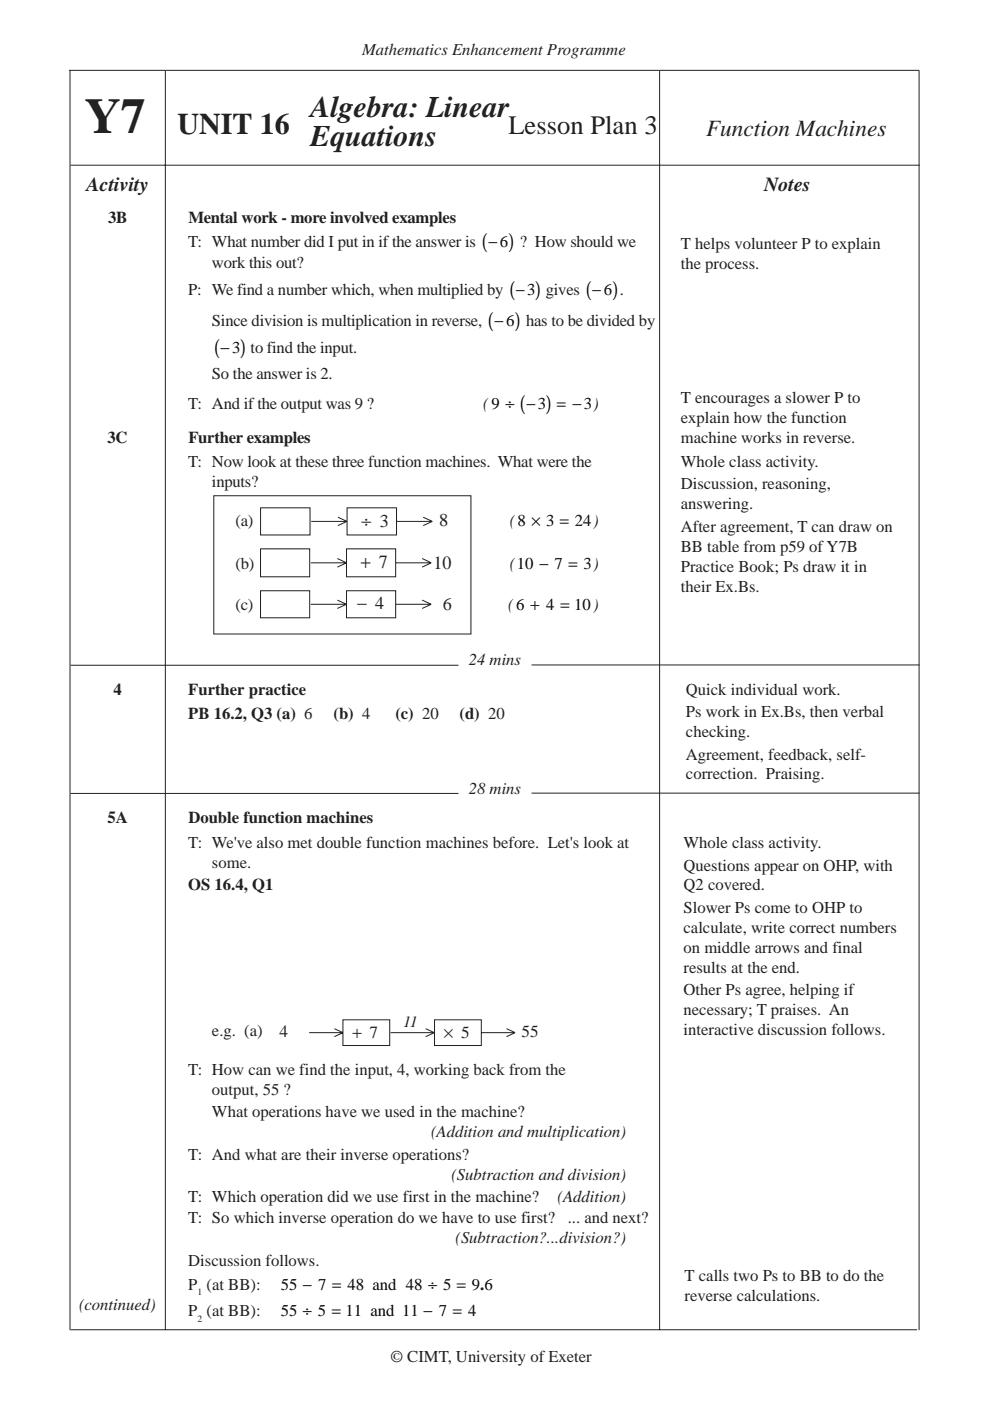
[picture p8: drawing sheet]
<svg xmlns="http://www.w3.org/2000/svg" width="210mm" height="297mm" viewBox="0 0 210 297" stroke-linecap="round" stroke-linejoin="round" font-family="sans-serif">
<defs><g id="words">
<text font-size="10.6" fill="#231f20" x="18" y="28.3">Y7</text>
<g font-size="6.3" fill="#231f20">
<text x="37.6" y="28.4">UNIT 16</text>
<text x="65.9" y="24.9">Algebra: Linear</text>
<text x="65.9" y="30.9">Equations</text>
</g>
<text font-size="5.6" fill="#231f20" x="107.8" y="28.4">Lesson Plan 3</text>
<text font-size="4.9" fill="#231f20" x="149.7" y="28.8">Function Machines</text>
<g font-size="4.6">
<text x="102.2" y="52.6">(</text>
<text x="107.8" y="52.6">)</text>
<text x="108.1" y="62.8">(</text>
<text x="113.5" y="62.8">)</text>
<text x="124.3" y="62.8">(</text>
<text x="129.8" y="62.8">)</text>
<text x="103.5" y="69.4">(</text>
<text x="109.1" y="69.4">)</text>
<text x="45.5" y="75.1">(</text>
<text x="50.9" y="75.1">)</text>
<text x="110.3" y="87">(</text>
<text x="115.7" y="87">)</text>
</g>
<g font-size="4.2" fill="#231f20">
<text x="18.4" y="40.4">Activity</text>
<text x="162" y="40.4">Notes</text>
</g>
<g font-size="3.9" fill="#231f20">
<text x="76.5" y="120.5">+ 7</text>
<text x="91.9" y="120.7">10</text>
</g>
<g font-size="3.8" fill="#231f20">
<text x="76.7" y="111.6">÷ 3</text>
<text x="93.1" y="111.5">8</text>
<text x="75.7" y="129.2">− 4</text>
<text x="93.9" y="129.4">6</text>
</g>
<g font-size="3.6" fill="#231f20">
<text x="59.3" y="219.9">4</text>
<text x="74.7" y="220">+ 7</text>
<text x="94.1" y="220">× 5</text>
<text x="110.6" y="219.9">55</text>
</g>
<g font-size="3.5" fill="#231f20">
<text x="76.8" y="11.6">Mathematics Enhancement Programme</text>
<text x="22.9" y="47.3">3B</text>
<text x="39.9" y="47.3">Mental work - more involved examples</text>
<text x="39.9" y="52.4">T: What number did I put in if the answer is</text>
<text x="110.2" y="52.4">? How should we</text>
<text x="144.3" y="52.8">T helps volunteer P to explain</text>
<text x="44.9" y="56.8">work this out?</text>
<text x="144.3" y="57.1">the process.</text>
<text x="39.9" y="62.6">P: We find a number which, when multiplied by</text>
<text x="44.9" y="69.2">Since division is multiplication in reverse,</text>
<text x="44.9" y="80.3">So the answer is 2.</text>
<text x="39.9" y="86.8">T: And if the output was 9 ?</text>
<text x="102.5" y="86.8">(9 ÷</text>
<text x="144.3" y="85.4">T encourages a slower P to</text>
<text x="144.3" y="89.7">explain how the function</text>
<text x="22.8" y="93.9">3C</text>
<text x="39.9" y="93.9">Further examples</text>
<text x="144.3" y="93.9">machine works in reverse.</text>
<text x="39.9" y="99.1">T: Now look at these three function machines. What were the</text>
<text x="144.3" y="99.1">Whole class activity.</text>
<text x="44.9" y="103.3">inputs?</text>
<text x="144.3" y="103.8">Discussion, reasoning,</text>
<text x="49.9" y="111.4">(a)</text>
<text x="108.1" y="111.4">(8 × 3 = 24)</text>
<text x="144.3" y="108">answering.</text>
<text x="144.3" y="112.7">After agreement, T can draw on</text>
<text x="144.3" y="117">BB table from p59 of Y7B</text>
<text x="49.9" y="120.5">(b)</text>
<text x="108.1" y="120.5">(10 − 7 = 3)</text>
<text x="144.3" y="121.2">Practice Book; Ps draw it in</text>
<text x="144.3" y="125.4">their Ex.Bs.</text>
<text x="49.9" y="129.3">(c)</text>
<text x="107.7" y="129.3">(6 + 4 = 10)</text>
<text x="99.4" y="141.1">24 mins</text>
<text x="24.1" y="147.3">4</text>
<text x="39.9" y="147.3">Further practice</text>
<text x="145.4" y="147.3">Quick individual work.</text>
<text x="39.9" y="152.5">PB 16.2, Q3 (a) 6</text>
<text x="70.7" y="152.5">(b) 4</text>
<text x="83.8" y="152.5">(c) 20</text>
<text x="97.4" y="152.5">(d) 20</text>
<text x="145.4" y="152.1">Ps work in Ex.Bs, then verbal</text>
<text x="145.4" y="156.3">checking.</text>
<text x="145.4" y="161">Agreement, feedback, self-</text>
<text x="145.4" y="165.3">correction. Praising.</text>
<text x="99.4" y="168.2">28 mins</text>
<text x="22.8" y="174.5">5A</text>
<text x="39.9" y="179.7">T: We've also met double function machines before. Let's look at</text>
<text x="39.9" y="174.5">Double function machines</text>
<text x="144.9" y="179.8">Whole class activity.</text>
<text x="44.9" y="184">some.</text>
<text x="144.9" y="184.6">Questions appear on OHP, with</text>
<text x="39.9" y="188.7">OS 16.4, Q1</text>
<text x="144.9" y="188.8">Q2 covered.</text>
<text x="144.9" y="193.5">Slower Ps come to OHP to</text>
<text x="144.9" y="197.8">calculate, write correct numbers</text>
<text x="144.9" y="202">on middle arrows and final</text>
<text x="144.9" y="206.2">results at the end.</text>
<text x="144.9" y="211">Other Ps agree, helping if</text>
<text x="144.9" y="215.2">necessary; T praises. An</text>
<text x="44.9" y="219.6">e.g. (a)</text>
<text x="144.9" y="219.4">interactive discussion follows.</text>
<text x="39.9" y="227.9">T: How can we find the input, 4, working back from the</text>
<text x="44.9" y="232.2">output, 55 ?</text>
<text x="44.9" y="236.9">What operations have we used in the machine?</text>
<text x="39.9" y="245.9">T: And what are their inverse operations?</text>
<text x="91.4" y="241.1">(Addition and multiplication)</text>
<text x="95.7" y="250.1">(Subtraction and division)</text>
<text x="39.9" y="254.8">T: Which operation did we use first in the machine?</text>
<text x="118.2" y="254.8">(Addition)</text>
<text x="39.9" y="259.4">T: So which inverse operation do we have to use first?</text>
<text x="96.6" y="263.6">(Subtraction?...division?)</text>
<text x="120.4" y="259.4">... and next?</text>
<text x="39.9" y="268.3">Discussion follows.</text>
<text x="39.9" y="273.5">P (at BB):</text>
<text x="145.1" y="271.6">T calls two Ps to BB to do the</text>
<text x="145.1" y="275.9">reverse calculations.</text>
<text x="16.7" y="277.8">(continued)</text>
<text x="39.9" y="279.1">P (at BB):</text>
<text x="82.8" y="288.8">© CIMT, University of Exeter</text>
</g>
<g font-size="3.5">
<text x="103.5" y="52.4">−6</text>
<text x="109.4" y="62.6">−3 gives</text>
<text x="125.6" y="62.6">−6 .</text>
<text x="104.8" y="69.2">−6 has to be divided by</text>
<text x="46.8" y="74.9">−3 to find the input.</text>
<text x="111.6" y="86.8">−3 = −3)</text>
<text x="59.5" y="273.5">55 − 7 = 48 and 48 ÷ 5 = 9 6</text>
<text x="101.8" y="273.5">.</text>
<text x="59.5" y="279">55 ÷ 5 = 11 and 11 − 7 = 4</text>
</g>
<text font-size="3.3" fill="#231f20" x="85.5" y="217.7">11</text>
<g font-size="2" fill="#231f20">
<text x="41.9" y="274.7">1</text>
<text x="41.9" y="280.2">2</text>
</g>
</g></defs>
<g fill="none" stroke="#231f20" stroke-width=".21">
<path d="M14.6 14.9h180.4M14.8 15v267M35.1 15v267M139.9 15v267M194.9 15v267M15 35h180M45.3 105.1h54.6v29.3h-54.6zM55.2 116.4h10.5v5.9h-10.5zM55.2 107.7h10.5v5.7h-10.5zM65.9 119.3h7.3M66 110.5h7.3M71.5 118.4l1.9 .9-1.9 .9"/>
<path d="M71.6 109.7l2 .8M73.5 116.4h10.4v5.9h-10.4zM73.6 110.6l-2 .8M73.6 107.7h10.5v5.7h-10.5zM83.9 119.3h7.3M84.1 110.5h7.3M89.5 118.4l1.9 .9-1.9 .9M89.7 109.7l1.9 .8M91.6 110.6l-1.9 .8M55.2 125.3h10.5v5.7h-10.5zM65.9 128.1h7.3M71.5 127.2l1.9 .9-1.9 .9"/>
<path d="M73.5 125.3h10.4v5.7h-10.4zM83.9 128.1h7.3M89.5 127.2l1.9 .9-1.9 .9M15 141h82.2M112.7 141h82.3M15 168.2h82.2M112.7 168.2h82.3M65.5 218.9h7M70.9 218.1l1.8 .8M72.7 216.2h9.9v5.5h-9.9zM72.7 219l-1.8 .8M82.8 218.9h9.1"/>
<path d="M90.2 218.1l1.9 .8M92.1 219l-1.9 .8M92.1 216.2h10v5.5h-10zM102 218.9h7M107.4 218.1l1.8 .8M109.2 219l-1.8 .8M15 281.9h179.4"/>
</g>
<use href="#words"/>
</svg>
